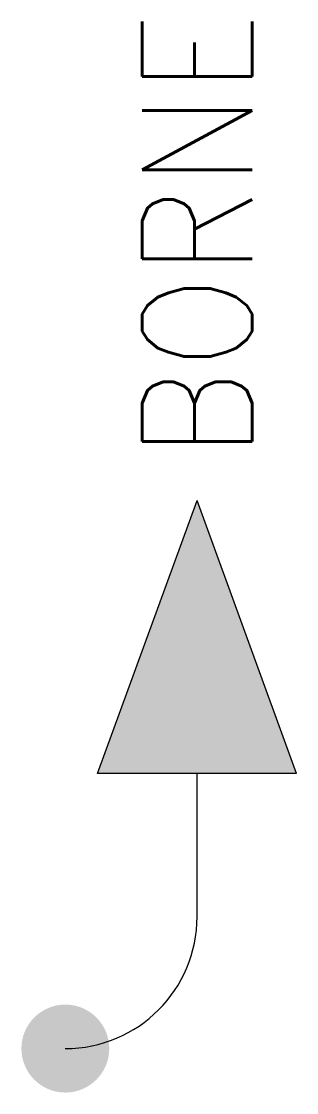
# Model space of a CAD drawing. Extents: x 97.78 to 100.29, y 226.34 to 236.08.
import ezdxf
from ezdxf.enums import TextEntityAlignment as Align

# ---------------------------------------------------------------- set-up
doc = ezdxf.new("R2010")
doc.units = 0
doc.header["$MEASUREMENT"] = 0
doc.layers.get('0').update_dxf_attribs({"linetype": 'CONTINUOUS'})
doc.styles.add('ROMANS', font='romans')

msp = doc.modelspace()

# ---------------------------------------------------------------- hatches: boundary and pattern name
at = {"lineweight": 9}
h = msp.add_hatch(color=7, dxfattribs=at)
edge = h.paths.add_edge_path()
edge.add_arc((98.1811, 226.7426), 0.4, 0, 360)

# ---------------------------------------------------------------- linework, layer by layer
at = {"color": 7}
for p, q in [((98.4751, 229.2426), (99.3811, 231.7263)), ((100.2871, 229.2426), (99.3811, 231.7263)), ((100.2871, 229.2426), (98.4751, 229.2426)), ((99.3811, 227.9426), (99.3811, 229.2426))]:
    msp.add_line(p, q, dxfattribs=at)
msp.add_arc((98.1811, 227.9426), 1.2, 270, 0, dxfattribs=at)
msp.add_solid([(99.3811, 231.7263), (100.2871, 229.2426), (98.4751, 229.2426)], dxfattribs=at)

# ---------------------------------------------------------------- texts
at = {"color": 7, "lineweight": -3, "style": 'ROMANS', "width": 0.9}
msp.add_attdef('BORNE', text='', height=1, rotation=90, dxfattribs=at).set_placement((99.3811, 232.1095), align=Align.MIDDLE_LEFT)

doc.saveas('drawing.dxf')
